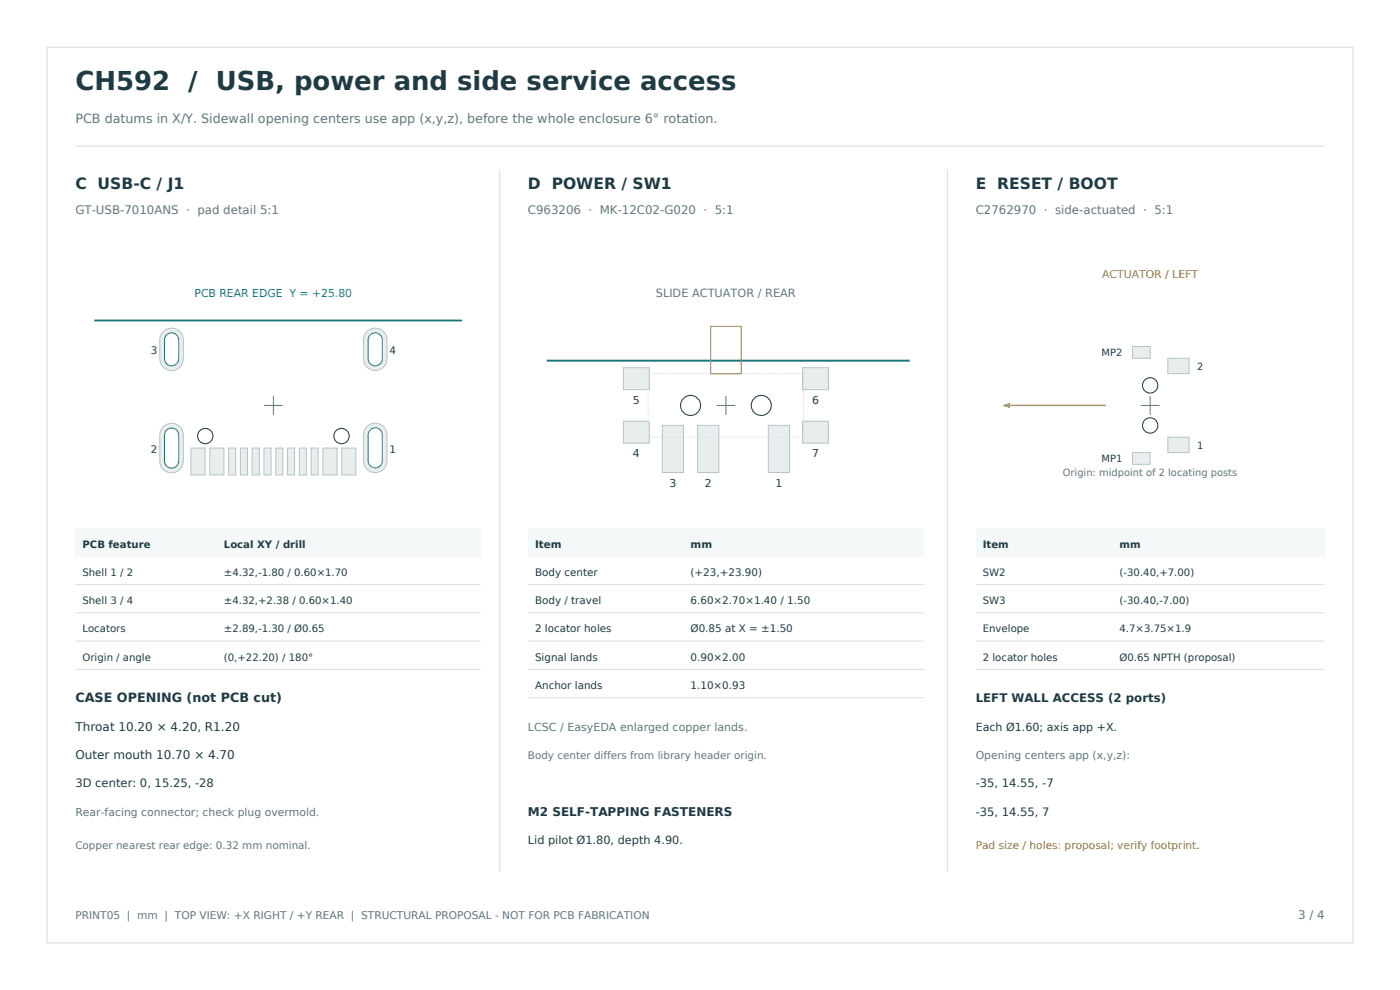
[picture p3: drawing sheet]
<svg xmlns="http://www.w3.org/2000/svg" width="297mm" height="210mm" viewBox="0 0 297 210" stroke-linecap="round" stroke-linejoin="round" font-family="sans-serif">
<defs><g id="words">
<text font-size="5.5" fill="#203a43" x="16" y="19">CH592 / USB, power and side service access</text>
<g font-size="3.3" fill="#203a43">
<text x="16" y="40">C USB-C / J1</text>
<text x="112" y="40">D POWER / SW1</text>
<text x="207" y="40">E RESET / BOOT</text>
</g>
<text font-size="2.7" fill="#61777d" x="16" y="26">PCB datums in X/Y. Sidewall opening centers use app (x,y,z), before the whole enclosure 6° rotation.</text>
<text font-size="2.7" fill="#203a43" x="16" y="149">CASE OPENING (not PCB cut)</text>
<g font-size="2.5" fill="#61777d">
<text x="16" y="45.3">GT-USB-7010ANS · pad detail 5:1</text>
<text x="112" y="45.3">C963206 · MK-12C02-G020 · 5:1</text>
<text x="207" y="45.3">C2762970 · side-actuated · 5:1</text>
<text x="275.4" y="195">3 / 4</text>
</g>
<g font-size="2.5" fill="#203a43">
<text x="207" y="149">LEFT WALL ACCESS (2 ports)</text>
<text x="16" y="155">Throat 10.20 × 4.20, R1.20</text>
<text x="16" y="161">Outer mouth 10.70 × 4.70</text>
<text x="16" y="167">3D center: 0, 15.25, -28</text>
<text x="207" y="167">-35, 14.55, -7</text>
<text x="112" y="173">M2 SELF-TAPPING FASTENERS</text>
<text x="207" y="173">-35, 14.55, 7</text>
</g>
<text font-size="2.4" fill="#61777d" x="139.1" y="63">SLIDE ACTUATOR / REAR</text>
<text font-size="2.4" fill="#203a43" x="112" y="179">Lid pilot Ø1.80, depth 4.90.</text>
<g font-size="2.3" fill="#b97518">
<text x="233.8" y="59">ACTUATOR / LEFT</text>
<text x="207" y="180">Pad size / holes: proposal; verify footprint.</text>
</g>
<text font-size="2.3" fill="#0c817a" x="41.3" y="63">PCB REAR EDGE Y = +25.80</text>
<g font-size="2.3" fill="#203a43">
<text x="134.3" y="85.6">5</text>
<text x="172.3" y="85.6">6</text>
<text x="134.3" y="97">4</text>
<text x="172.3" y="97">7</text>
<text x="142" y="103.2">3</text>
<text x="149.5" y="103.2">2</text>
<text x="164.5" y="103.2">1</text>
<text x="207" y="155">Each Ø1.60; axis app +X.</text>
</g>
<g font-size="2.3" fill="#61777d">
<text x="112" y="155">LCSC / EasyEDA enlarged copper lands.</text>
<text x="207" y="161">Opening centers app (x,y,z):</text>
<text x="16" y="173">Rear-facing connector; check plug overmold.</text>
<text x="16" y="195">PRINT05 | mm | TOP VIEW: +X RIGHT / +Y REAR | STRUCTURAL PROPOSAL - NOT FOR PCB FABRICATION</text>
</g>
<g font-size="2.2" fill="#203a43">
<text x="32" y="75.1">3</text>
<text x="82.6" y="75.1">4</text>
<text x="82.6" y="96">1</text>
<text x="32" y="96">2</text>
<text x="113.5" y="116.2">Item</text>
<text x="146.5" y="116.2">mm</text>
<text x="113.5" y="122.1">Body center</text>
<text x="146.5" y="122.1">(+23,+23.90)</text>
<text x="113.5" y="128.1">Body / travel</text>
<text x="146.5" y="128.1">6.60×2.70×1.40 / 1.50</text>
<text x="113.5" y="134.1">2 locator holes</text>
<text x="146.5" y="134.1">Ø0.85 at X = ±1.50</text>
<text x="113.5" y="140.1">Signal lands</text>
<text x="146.5" y="140.1">0.90×2.00</text>
<text x="113.5" y="146.1">Anchor lands</text>
<text x="146.5" y="146.1">1.10×0.93</text>
</g>
<g font-size="2.2" fill="#61777d">
<text x="112" y="161">Body center differs from library header origin.</text>
<text x="16" y="180">Copper nearest rear edge: 0.32 mm nominal.</text>
</g>
<g font-size="2.1" fill="#203a43">
<text x="233.7" y="75.5">MP2</text>
<text x="254" y="78.4">2</text>
<text x="254" y="95.2">1</text>
<text x="233.7" y="98">MP1</text>
<text x="17.5" y="116.2">PCB feature</text>
<text x="47.5" y="116.2">Local XY / drill</text>
<text x="208.5" y="116.2">Item</text>
<text x="237.5" y="116.2">mm</text>
<text x="17.5" y="122.1">Shell 1 / 2</text>
<text x="47.5" y="122.1">±4.32,-1.80 / 0.60×1.70</text>
<text x="208.5" y="122.1">SW2</text>
<text x="237.5" y="122.1">(-30.40,+7.00)</text>
<text x="17.5" y="128.1">Shell 3 / 4</text>
<text x="47.5" y="128.1">±4.32,+2.38 / 0.60×1.40</text>
<text x="208.5" y="128.1">SW3</text>
<text x="237.5" y="128.1">(-30.40,-7.00)</text>
<text x="17.5" y="134.1">Locators</text>
<text x="47.5" y="134.1">±2.89,-1.30 / Ø0.65</text>
<text x="208.5" y="134.1">Envelope</text>
<text x="237.5" y="134.1">4.7×3.75×1.9</text>
<text x="17.5" y="140.1">Origin / angle</text>
<text x="47.5" y="140.1">(0,+22.20) / 180°</text>
<text x="208.5" y="140.1">2 locator holes</text>
<text x="237.5" y="140.1">Ø0.65 NPTH (proposal)</text>
</g>
<text font-size="2.1" fill="#61777d" x="225.5" y="101">Origin: midpoint of 2 locating posts</text>
</g></defs>
<path d="M10 10h277v190h-277zM16 31h265" fill="none" stroke="#d8e2e5" stroke-width=".25"/>
<g fill="#e8eeee" stroke="#b5c4c8" stroke-width=".21">
<path d="M40.5 95.1h3v5.7h-3z" fill-rule="evenodd"/>
<path d="M44.5 95.1h3v5.7h-3z" fill-rule="evenodd"/>
<path d="M48.5 95.1h1.5v5.7h-1.5z" fill-rule="evenodd"/>
<path d="M51 95.1h1.5v5.7h-1.5z" fill-rule="evenodd"/>
<path d="M53.5 95.1h1.5v5.7h-1.5z" fill-rule="evenodd"/>
<path d="M56 95.1h1.5v5.7h-1.5z" fill-rule="evenodd"/>
<path d="M58.5 95.1h1.5v5.7h-1.5z" fill-rule="evenodd"/>
<path d="M61 95.1h1.5v5.7h-1.5z" fill-rule="evenodd"/>
<path d="M63.5 95.1h1.5v5.7h-1.5z" fill-rule="evenodd"/>
<path d="M66 95.1h1.5v5.7h-1.5z" fill-rule="evenodd"/>
<path d="M68.5 95.1h3v5.7h-3z" fill-rule="evenodd"/>
<path d="M72.5 95.1h3v5.7h-3z" fill-rule="evenodd"/>
<path d="M77.6 90.7a2.5 2.5 0 0 1 2.8-.8 2.5 2.5 0 0 1 1.7 2.4v5.4a2.5 2.5 0 0 1-2.5 2.5 2.5 2.5 0 0 1-2.5-2.5v-5.4l.1-.6z" fill-rule="evenodd"/>
<path d="M78 70.1a2.5 2.5 0 0 1 2.7-.3 2.5 2.5 0 0 1 1.4 2.3v4a2.5 2.5 0 0 1-2.5 2.5 2.5 2.5 0 0 1-2.5-2.5v-4a2.5 2.5 0 0 1 .9-2z" fill-rule="evenodd"/>
<path d="M34.8 70.1a2.5 2.5 0 0 1 2.7-.3 2.5 2.5 0 0 1 1.4 2.3v4a2.5 2.5 0 0 1-2.5 2.5 2.5 2.5 0 0 1-2.5-2.5v-4a2.5 2.5 0 0 1 .9-2z" fill-rule="evenodd"/>
<path d="M34.8 90.3a2.5 2.5 0 0 1 2.7-.3 2.5 2.5 0 0 1 1.4 2.3v5.5a2.5 2.5 0 0 1-2.5 2.5 2.5 2.5 0 0 1-2.5-2.5v-5.5a2.5 2.5 0 0 1 .9-2z" fill-rule="evenodd"/>
</g>
<g fill="#fff" stroke="#2361b7" stroke-width=".22">
<path d="M78.4 91.4a1.5 1.5 0 0 1 1.7-.6 1.5 1.5 0 0 1 1 1.5v5.4a1.5 1.5 0 0 1-1.5 1.5 1.5 1.5 0 0 1-1.5-1.5v-5.4z" fill-rule="evenodd"/>
<path d="M78.4 71.2a1.5 1.5 0 0 1 1.7-.5 1.5 1.5 0 0 1 1 1.4v4a1.5 1.5 0 0 1-1.5 1.5 1.5 1.5 0 0 1-1.5-1.5v-4z" fill-rule="evenodd"/>
<path d="M35.5 70.9a1.5 1.5 0 0 1 1.6-.1 1.5 1.5 0 0 1 .8 1.3v4a1.5 1.5 0 0 1-1.5 1.5 1.5 1.5 0 0 1-1.5-1.5v-4l.1-.5z" fill-rule="evenodd"/>
<path d="M35.2 91.4a1.5 1.5 0 0 1 1.7-.5 1.5 1.5 0 0 1 1 1.4v5.5a1.5 1.5 0 0 1-1.5 1.5 1.5 1.5 0 0 1-1.5-1.5v-5.5z" fill-rule="evenodd"/>
</g>
<g fill="#fff" stroke="#203a43" stroke-width=".22">
<circle cx="43.5" cy="92.5" r="1.63"/>
<circle cx="72.5" cy="92.5" r="1.63"/>
</g>
<path d="M56 86h4M58 84v4" fill="none" stroke="#61777d" stroke-width=".21"/>
<path d="M20 68h78" fill="none" stroke="#0c817a" stroke-width=".4"/>
<path d="M16 112h86v6h-86z" fill-rule="evenodd" fill="#f4f8f8"/>
<path d="M16 124h86M16 130h86M16 136h86M16 142h86" fill="none" stroke="#d8e2e5" stroke-width=".21"/>
<path d="M106 36v149" fill="none" stroke="#d8e2e5" stroke-width=".25"/>
<g fill="#e8eeee" stroke="#b5c4c8" stroke-width=".21">
<path d="M163 90.2h4.5v10h-4.5z" fill-rule="evenodd"/>
<path d="M148 90.2h4.5v10h-4.5z" fill-rule="evenodd"/>
<path d="M140.5 90.2h4.5v10h-4.5z" fill-rule="evenodd"/>
<path d="M132.3 89.3h5.5v4.7h-5.5z" fill-rule="evenodd"/>
<path d="M132.3 78h5.5v4.6h-5.5z" fill-rule="evenodd"/>
<path d="M170.2 78h5.5v4.6h-5.5z" fill-rule="evenodd"/>
<path d="M170.2 89.3h5.5v4.7h-5.5z" fill-rule="evenodd"/>
</g>
<g fill="#fff" stroke="#203a43" stroke-width=".22">
<circle cx="146.5" cy="86" r="2.13"/>
<circle cx="161.5" cy="86" r="2.13"/>
</g>
<path d="M137.5 79.2h33v13.5h-33z" fill="none" stroke="#d8e2e5" stroke-width=".22" stroke-dasharray=".4 .2" stroke-linecap="butt"/>
<path d="M152 86h4M154 84v4" fill="none" stroke="#61777d" stroke-width=".21"/>
<path d="M116 76.5h77" fill="none" stroke="#0c817a" stroke-width=".4"/>
<path d="M150.7 69.2h6.5v10h-6.5z" fill="none" stroke="#b97518" stroke-width=".25"/>
<path d="M112 112h84v6h-84z" fill-rule="evenodd" fill="#f4f8f8"/>
<path d="M112 124h84M112 130h84M112 136h84M112 142h84M112 148h84" fill="none" stroke="#d8e2e5" stroke-width=".21"/>
<path d="M201 36v149" fill="none" stroke="#d8e2e5" stroke-width=".25"/>
<g fill="#e8eeee" stroke="#b5c4c8" stroke-width=".21">
<path d="M247.8 92.7h4.5v3.3h-4.5z" fill-rule="evenodd"/>
<path d="M247.8 76h4.5v3.2h-4.5z" fill-rule="evenodd"/>
<path d="M240.2 96h3.8v2.5h-3.8z" fill-rule="evenodd"/>
<path d="M240.2 73.5h3.8v2.5h-3.8z" fill-rule="evenodd"/>
</g>
<g fill="#fff" stroke="#203a43" stroke-width=".22">
<circle cx="244" cy="90.3" r="1.63"/>
<circle cx="244" cy="81.8" r="1.63"/>
</g>
<path d="M242 86h4M244 84v4" fill="none" stroke="#61777d" stroke-width=".21"/>
<path d="M213 86h21.6" fill="none" stroke="#b97518" stroke-width=".3"/>
<path d="M213 86l1.1-.4v.8z" fill="#b97518" stroke="#b97518" stroke-width=".21"/>
<path d="M207 112h74v6h-74z" fill-rule="evenodd" fill="#f4f8f8"/>
<path d="M207 124h74M207 130h74M207 136h74M207 142h74" fill="none" stroke="#d8e2e5" stroke-width=".21"/>
<use href="#words"/>
</svg>
